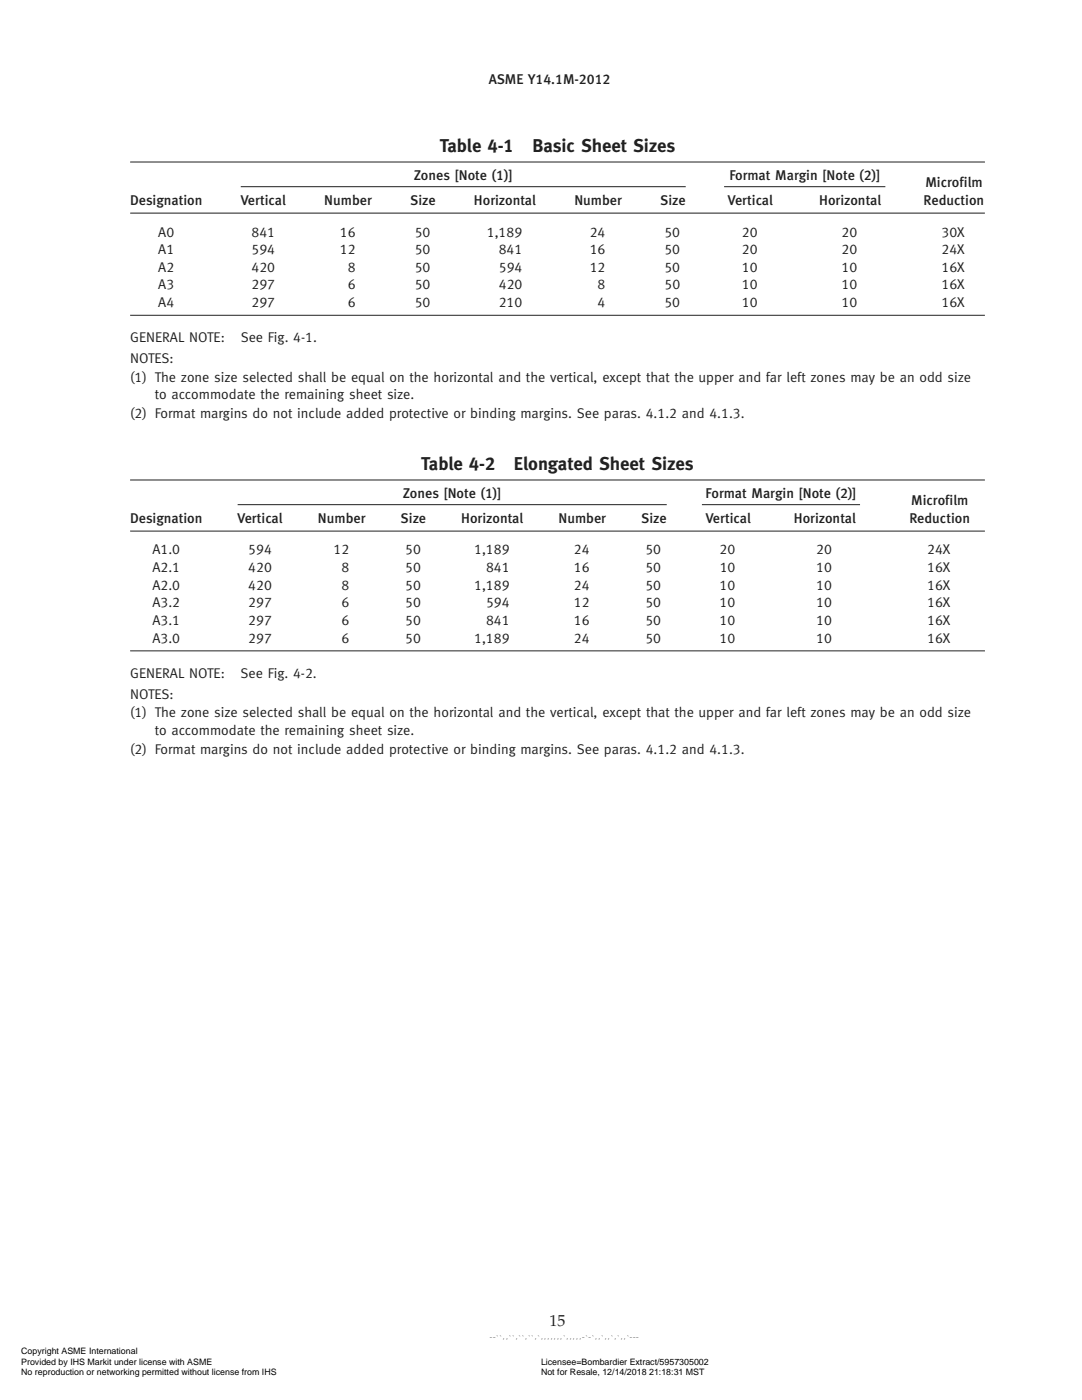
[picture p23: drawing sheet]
<svg xmlns="http://www.w3.org/2000/svg" width="216mm" height="279mm" viewBox="0 0 216 279" stroke-linecap="round" stroke-linejoin="round" font-family="sans-serif">
<defs><g id="words">
<g font-size="3.7" fill="#231f20">
<text x="87.7" y="30.3">Table 4-1</text>
<text x="106.2" y="30.3">Basic Sheet Sizes</text>
<text x="84.1" y="93.8">Table 4-2</text>
<text x="102.5" y="93.8">Elongated Sheet Sizes</text>
</g>
<text font-size="3.2" fill="#231f20" x="109.7" y="264.6">15</text>
<g font-size="2.8" fill="#231f20">
<text x="97.5" y="16.8">ASME Y14.1M-2012</text>
<text x="82.6" y="36">Zones [Note (1)]</text>
<text x="145.5" y="36">Format Margin [Note (2)]</text>
<text x="26" y="40.9">Designation</text>
<text x="48" y="40.9">Vertical</text>
<text x="64.7" y="40.9">Number</text>
<text x="81.8" y="40.9">Size</text>
<text x="94.6" y="40.9">Horizontal</text>
<text x="114.6" y="40.9">Number</text>
<text x="131.7" y="40.9">Size</text>
<text x="145.2" y="40.9">Vertical</text>
<text x="163.5" y="40.9">Horizontal</text>
<text x="184.3" y="40.9">Reduction</text>
<text x="184.7" y="37.4">Microfilm</text>
<text x="31.6" y="47.2">A0</text>
<text x="50.2" y="47.2">841</text>
<text x="67.8" y="47.2">16</text>
<text x="82.7" y="47.2">50</text>
<text x="97.1" y="47.2">1,189</text>
<text x="117.7" y="47.2">24</text>
<text x="132.6" y="47.2">50</text>
<text x="148" y="47.2">20</text>
<text x="167.9" y="47.2">20</text>
<text x="187.9" y="47.2">30X</text>
<text x="31.6" y="50.7">A1</text>
<text x="50.2" y="50.7">594</text>
<text x="67.8" y="50.7">12</text>
<text x="82.7" y="50.7">50</text>
<text x="99.5" y="50.7">841</text>
<text x="117.7" y="50.7">16</text>
<text x="132.6" y="50.7">50</text>
<text x="148" y="50.7">20</text>
<text x="167.9" y="50.7">20</text>
<text x="187.9" y="50.7">24X</text>
<text x="31.6" y="54.2">A2</text>
<text x="31.6" y="57.8">A3</text>
<text x="50.2" y="54.2">420</text>
<text x="50.2" y="57.8">297</text>
<text x="69.4" y="54.2">8</text>
<text x="69.4" y="57.8">6</text>
<text x="82.8" y="54.2">50</text>
<text x="82.8" y="57.8">50</text>
<text x="99.5" y="54.2">594</text>
<text x="99.5" y="57.8">420</text>
<text x="117.7" y="54.2">12</text>
<text x="119.3" y="57.8">8</text>
<text x="132.6" y="54.2">50</text>
<text x="132.6" y="57.8">50</text>
<text x="148" y="54.2">10</text>
<text x="148" y="57.8">10</text>
<text x="167.9" y="57.8">10</text>
<text x="167.9" y="54.2">10</text>
<text x="187.9" y="57.8">16X</text>
<text x="187.9" y="54.2">16X</text>
<text x="31.6" y="61.3">A4</text>
<text x="50.2" y="61.3">297</text>
<text x="69.4" y="61.3">6</text>
<text x="82.7" y="61.3">50</text>
<text x="99.5" y="61.3">210</text>
<text x="119.2" y="61.3">4</text>
<text x="132.6" y="61.3">50</text>
<text x="148" y="61.3">10</text>
<text x="167.9" y="61.3">10</text>
<text x="187.9" y="61.3">16X</text>
<text x="26" y="68.3">GENERAL NOTE:</text>
<text x="48" y="68.3">See Fig. 4-1.</text>
<text x="26" y="72.5">NOTES:</text>
<text x="26" y="76.2">(1) The zone size selected shall be equal on the horizontal and the vertical, except that the upper and far left zones may be an odd size</text>
<text x="26" y="83.4">(2) Format margins do not include added protective or binding margins. See paras. 4.1.2 and 4.1.3.</text>
<text x="30.9" y="79.7">to accommodate the remaining sheet size.</text>
<text x="80.4" y="99.4">Zones [Note (1)]</text>
<text x="140.8" y="99.4">Format Margin [Note (2)]</text>
<text x="181.8" y="100.8">Microfilm</text>
<text x="26" y="104.3">Designation</text>
<text x="47.4" y="104.3">Vertical</text>
<text x="63.4" y="104.3">Number</text>
<text x="79.9" y="104.3">Size</text>
<text x="92" y="104.3">Horizontal</text>
<text x="111.5" y="104.3">Number</text>
<text x="127.9" y="104.3">Size</text>
<text x="140.8" y="104.3">Vertical</text>
<text x="158.4" y="104.3">Horizontal</text>
<text x="181.5" y="104.3">Reduction</text>
<text x="30.4" y="110.7">A1.0</text>
<text x="49.6" y="110.7">594</text>
<text x="66.6" y="110.7">12</text>
<text x="80.9" y="110.7">50</text>
<text x="94.6" y="110.7">1,189</text>
<text x="114.5" y="110.7">24</text>
<text x="128.8" y="110.7">50</text>
<text x="143.6" y="110.7">20</text>
<text x="162.9" y="110.7">20</text>
<text x="185" y="110.7">24X</text>
<text x="30.4" y="117.7">A2.0</text>
<text x="30.4" y="114.2">A2.1</text>
<text x="49.5" y="117.7">420</text>
<text x="49.6" y="114.2">420</text>
<text x="68.1" y="117.7">8</text>
<text x="68.2" y="114.2">8</text>
<text x="80.9" y="117.7">50</text>
<text x="80.9" y="114.2">50</text>
<text x="94.6" y="117.7">1,189</text>
<text x="97" y="114.2">841</text>
<text x="114.5" y="117.7">24</text>
<text x="114.5" y="114.2">16</text>
<text x="128.8" y="117.7">50</text>
<text x="128.8" y="114.2">50</text>
<text x="143.6" y="117.7">10</text>
<text x="143.6" y="114.2">10</text>
<text x="162.9" y="117.7">10</text>
<text x="162.9" y="114.2">10</text>
<text x="185" y="117.7">16X</text>
<text x="185" y="114.2">16X</text>
<text x="30.4" y="121.2">A3.2</text>
<text x="30.4" y="124.7">A3.1</text>
<text x="49.5" y="121.2">297</text>
<text x="49.5" y="124.7">297</text>
<text x="68.1" y="121.2">6</text>
<text x="68.1" y="124.7">6</text>
<text x="80.9" y="121.2">50</text>
<text x="80.9" y="124.7">50</text>
<text x="97" y="121.2">594</text>
<text x="97" y="124.7">841</text>
<text x="114.5" y="121.2">12</text>
<text x="114.5" y="124.7">16</text>
<text x="128.8" y="121.2">50</text>
<text x="128.8" y="124.7">50</text>
<text x="143.6" y="121.2">10</text>
<text x="143.6" y="124.7">10</text>
<text x="162.9" y="121.2">10</text>
<text x="162.9" y="124.7">10</text>
<text x="185" y="121.2">16X</text>
<text x="185" y="124.7">16X</text>
<text x="30.4" y="128.2">A3.0</text>
<text x="49.5" y="128.2">297</text>
<text x="68.1" y="128.2">6</text>
<text x="80.9" y="128.2">50</text>
<text x="94.6" y="128.2">1,189</text>
<text x="114.5" y="128.2">24</text>
<text x="128.8" y="128.2">50</text>
<text x="143.6" y="128.2">10</text>
<text x="162.9" y="128.2">10</text>
<text x="185" y="128.2">16X</text>
<text x="26" y="135.3">GENERAL NOTE:</text>
<text x="48" y="135.3">See Fig. 4-2.</text>
<text x="26" y="139.5">NOTES:</text>
<text x="26" y="143.2">(1) The zone size selected shall be equal on the horizontal and the vertical, except that the upper and far left zones may be an odd size</text>
<text x="30.9" y="146.7">to accommodate the remaining sheet size.</text>
<text x="26" y="150.4">(2) Format margins do not include added protective or binding margins. See paras. 4.1.2 and 4.1.3.</text>
</g>
<g font-size="1.8">
<text x="4.2" y="270.2">Copyright ASME International</text>
<text x="4.2" y="272.3">Provided by IHS Markit under license with ASME</text>
<text x="4.2" y="274.5">No reproduction or networking permitted without license from IHS</text>
<text x="107.9" y="272.3">Licensee=Bombardier Extract/5957305002</text>
<text x="107.9" y="274.5">Not for Resale, 12/14/2018 21:18:31 MST</text>
</g>
<text font-size="1.1" x="97.7" y="267.2">--``,,``,``,``,`,,,,,,,`,,,,,-`-`,,`,,`,`,,`---</text>
</g></defs>
<path d="M26 32.3h170.5M48 37.3h88.8M144.5 37.3h32.2M26 42.5h170.5M26 62.9h170.5M26 95.8h170.5M26 106h170.5M47.4 100.7h85.6M140.1 100.7h31.5M26 129.9h170.5" fill="none" stroke="#231f20" stroke-width=".2"/>
<g fill="#fff">
<path d="M3.7 268.8v2z"/>
<path d="M3.7 270.9v2z"/>
<path d="M107.4 268.8v2z"/>
<path d="M107.4 270.9v2z"/>
<path d="M107.4 273v2z"/>
<path d="M3.7 273v2z"/>
<path d="M97.4 266.4v1.1z"/>
</g>
<use href="#words"/>
</svg>
